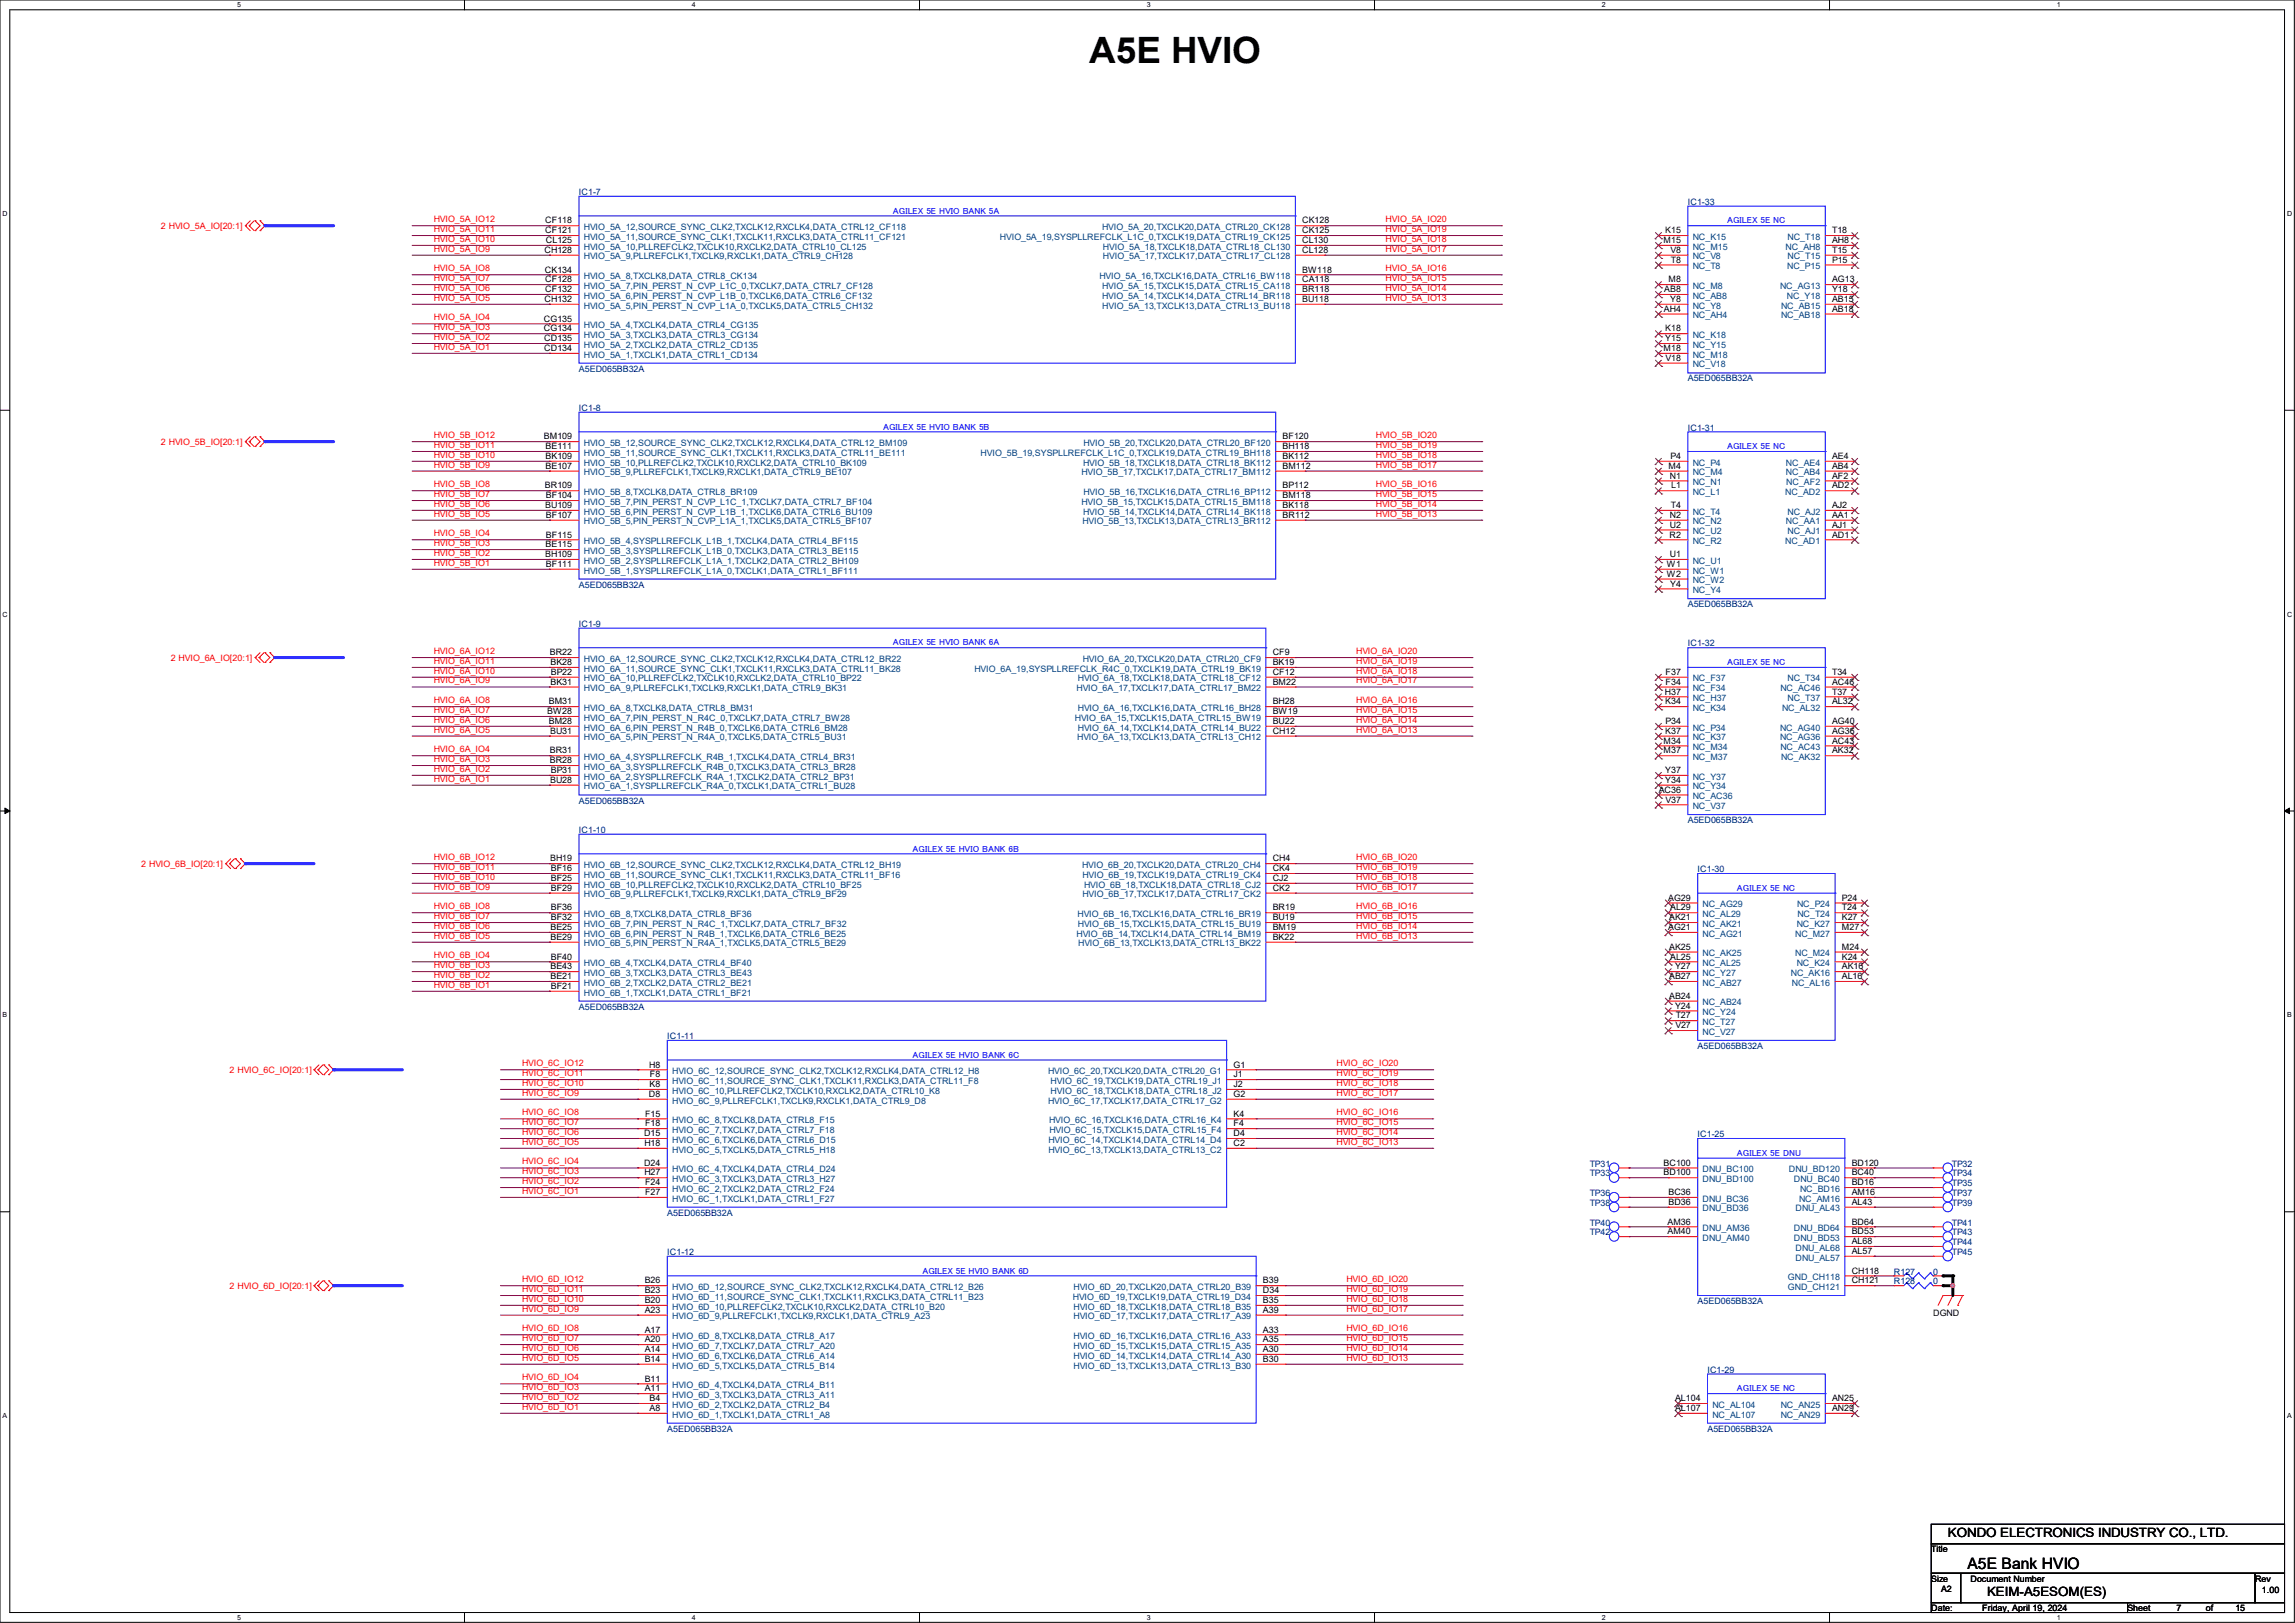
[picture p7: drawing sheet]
<svg xmlns="http://www.w3.org/2000/svg" width="297mm" height="210mm" viewBox="0 0 297 210" stroke-linecap="round" stroke-linejoin="round" font-family="sans-serif">
<defs><g id="words">
<text font-size="4.7" x="141" y="8.2">A5E HVIO</text>
<text font-size="2" x="254.6" y="203.1">A5E Bank HVIO</text>
<g font-size="1.7">
<text x="252.1" y="198.8">KONDO ELECTRONICS INDUSTRY CO., LTD.</text>
<text x="257.2" y="206.5">KEIM-A5ESOM(ES)</text>
</g>
<g font-size="1.1" fill="#f00">
<text x="20.8" y="29.7">2 HVIO_5A_IO[20:1]</text>
<text x="56.1" y="28.7">HVIO_5A_IO12</text>
<text x="179.3" y="28.7">HVIO_5A_IO20</text>
<text x="56.1" y="30">HVIO_5A_IO11</text>
<text x="56.1" y="31.3">HVIO_5A_IO10</text>
<text x="56.1" y="32.6">HVIO_5A_IO9</text>
<text x="56.1" y="35.1">HVIO_5A_IO8</text>
<text x="179.3" y="35.1">HVIO_5A_IO16</text>
<text x="179.3" y="30">HVIO_5A_IO19</text>
<text x="179.3" y="31.3">HVIO_5A_IO18</text>
<text x="179.3" y="32.6">HVIO_5A_IO17</text>
<text x="56.1" y="36.4">HVIO_5A_IO7</text>
<text x="56.1" y="37.6">HVIO_5A_IO6</text>
<text x="56.1" y="38.9">HVIO_5A_IO5</text>
<text x="56.1" y="41.4">HVIO_5A_IO4</text>
<text x="179.3" y="38.9">HVIO_5A_IO13</text>
<text x="179.3" y="37.6">HVIO_5A_IO14</text>
<text x="179.3" y="36.4">HVIO_5A_IO15</text>
<text x="56.1" y="42.7">HVIO_5A_IO3</text>
<text x="56.1" y="44">HVIO_5A_IO2</text>
<text x="56.1" y="45.3">HVIO_5A_IO1</text>
<text x="20.8" y="57.6">2 HVIO_5B_IO[20:1]</text>
<text x="56.1" y="56.7">HVIO_5B_IO12</text>
<text x="56.1" y="58">HVIO_5B_IO11</text>
<text x="56.1" y="59.2">HVIO_5B_IO10</text>
<text x="178" y="56.7">HVIO_5B_IO20</text>
<text x="178" y="58">HVIO_5B_IO19</text>
<text x="178" y="59.2">HVIO_5B_IO18</text>
<text x="56.1" y="60.5">HVIO_5B_IO9</text>
<text x="56.1" y="63">HVIO_5B_IO8</text>
<text x="56.1" y="64.3">HVIO_5B_IO7</text>
<text x="56.1" y="65.6">HVIO_5B_IO6</text>
<text x="178" y="60.5">HVIO_5B_IO17</text>
<text x="178" y="63">HVIO_5B_IO16</text>
<text x="178" y="64.3">HVIO_5B_IO15</text>
<text x="178" y="65.6">HVIO_5B_IO14</text>
<text x="56.1" y="66.8">HVIO_5B_IO5</text>
<text x="56.1" y="69.4">HVIO_5B_IO4</text>
<text x="56.1" y="70.7">HVIO_5B_IO3</text>
<text x="56.1" y="71.9">HVIO_5B_IO2</text>
<text x="178" y="66.8">HVIO_5B_IO13</text>
<text x="56.1" y="73.2">HVIO_5B_IO1</text>
<text x="22.1" y="85.6">2 HVIO_6A_IO[20:1]</text>
<text x="56.1" y="84.6">HVIO_6A_IO12</text>
<text x="56.1" y="85.9">HVIO_6A_IO11</text>
<text x="56.1" y="87.2">HVIO_6A_IO10</text>
<text x="56.1" y="88.4">HVIO_6A_IO9</text>
<text x="175.5" y="85.9">HVIO_6A_IO19</text>
<text x="175.5" y="88.4">HVIO_6A_IO17</text>
<text x="175.5" y="84.6">HVIO_6A_IO20</text>
<text x="175.5" y="87.2">HVIO_6A_IO18</text>
<text x="56.1" y="91">HVIO_6A_IO8</text>
<text x="56.1" y="92.2">HVIO_6A_IO7</text>
<text x="56.1" y="93.5">HVIO_6A_IO6</text>
<text x="56.1" y="94.8">HVIO_6A_IO5</text>
<text x="175.5" y="94.8">HVIO_6A_IO13</text>
<text x="175.5" y="91">HVIO_6A_IO16</text>
<text x="175.5" y="93.5">HVIO_6A_IO14</text>
<text x="175.5" y="92.2">HVIO_6A_IO15</text>
<text x="56.1" y="97.3">HVIO_6A_IO4</text>
<text x="56.1" y="98.6">HVIO_6A_IO3</text>
<text x="56.1" y="99.9">HVIO_6A_IO2</text>
<text x="56.1" y="101.1">HVIO_6A_IO1</text>
<text x="18.3" y="112.2">2 HVIO_6B_IO[20:1]</text>
<text x="56.1" y="111.3">HVIO_6B_IO12</text>
<text x="56.1" y="112.6">HVIO_6B_IO11</text>
<text x="56.1" y="113.8">HVIO_6B_IO10</text>
<text x="175.5" y="111.3">HVIO_6B_IO20</text>
<text x="175.5" y="112.6">HVIO_6B_IO19</text>
<text x="175.5" y="113.8">HVIO_6B_IO18</text>
<text x="56.1" y="115.1">HVIO_6B_IO9</text>
<text x="56.1" y="117.6">HVIO_6B_IO8</text>
<text x="56.1" y="118.9">HVIO_6B_IO7</text>
<text x="175.5" y="117.6">HVIO_6B_IO16</text>
<text x="175.5" y="115.1">HVIO_6B_IO17</text>
<text x="175.5" y="118.9">HVIO_6B_IO15</text>
<text x="56.1" y="120.2">HVIO_6B_IO6</text>
<text x="56.1" y="121.5">HVIO_6B_IO5</text>
<text x="56.1" y="124">HVIO_6B_IO4</text>
<text x="56.1" y="125.3">HVIO_6B_IO3</text>
<text x="175.5" y="120.2">HVIO_6B_IO14</text>
<text x="175.5" y="121.5">HVIO_6B_IO13</text>
<text x="56.1" y="126.5">HVIO_6B_IO2</text>
<text x="56.1" y="127.8">HVIO_6B_IO1</text>
<text x="67.6" y="138">HVIO_6C_IO12</text>
<text x="173" y="138">HVIO_6C_IO20</text>
<text x="29.7" y="138.9">2 HVIO_6C_IO[20:1]</text>
<text x="67.6" y="139.2">HVIO_6C_IO11</text>
<text x="67.6" y="140.5">HVIO_6C_IO10</text>
<text x="67.6" y="141.8">HVIO_6C_IO9</text>
<text x="173" y="139.2">HVIO_6C_IO19</text>
<text x="173" y="140.5">HVIO_6C_IO18</text>
<text x="173" y="141.8">HVIO_6C_IO17</text>
<text x="67.6" y="144.3">HVIO_6C_IO8</text>
<text x="67.6" y="145.6">HVIO_6C_IO7</text>
<text x="67.6" y="146.9">HVIO_6C_IO6</text>
<text x="67.6" y="148.1">HVIO_6C_IO5</text>
<text x="173" y="144.3">HVIO_6C_IO16</text>
<text x="173" y="145.6">HVIO_6C_IO15</text>
<text x="173" y="146.9">HVIO_6C_IO14</text>
<text x="173" y="148.1">HVIO_6C_IO13</text>
<text x="67.6" y="150.7">HVIO_6C_IO4</text>
<text x="67.6" y="151.9">HVIO_6C_IO3</text>
<text x="67.6" y="153.2">HVIO_6C_IO2</text>
<text x="67.6" y="154.5">HVIO_6C_IO1</text>
<text x="29.7" y="166.8">2 HVIO_6D_IO[20:1]</text>
<text x="67.6" y="165.9">HVIO_6D_IO12</text>
<text x="67.6" y="167.2">HVIO_6D_IO11</text>
<text x="174.2" y="165.9">HVIO_6D_IO20</text>
<text x="174.2" y="167.2">HVIO_6D_IO19</text>
<text x="67.6" y="168.4">HVIO_6D_IO10</text>
<text x="67.6" y="169.7">HVIO_6D_IO9</text>
<text x="67.6" y="172.3">HVIO_6D_IO8</text>
<text x="67.6" y="173.5">HVIO_6D_IO7</text>
<text x="174.2" y="168.4">HVIO_6D_IO18</text>
<text x="174.2" y="169.7">HVIO_6D_IO17</text>
<text x="174.2" y="172.3">HVIO_6D_IO16</text>
<text x="174.2" y="173.5">HVIO_6D_IO15</text>
<text x="67.6" y="174.8">HVIO_6D_IO6</text>
<text x="67.6" y="176.1">HVIO_6D_IO5</text>
<text x="67.6" y="178.6">HVIO_6D_IO4</text>
<text x="67.6" y="179.9">HVIO_6D_IO3</text>
<text x="174.2" y="174.8">HVIO_6D_IO14</text>
<text x="174.2" y="176.1">HVIO_6D_IO13</text>
<text x="67.6" y="181.1">HVIO_6D_IO2</text>
<text x="67.6" y="182.4">HVIO_6D_IO1</text>
</g>
<g font-size="1.1">
<text x="70.6" y="28.9">CF118</text>
<text x="168.5" y="28.9">CK128</text>
<text x="70.5" y="32.7">CH128</text>
<text x="70.5" y="35.3">CK134</text>
<text x="70.6" y="30.2">CF121</text>
<text x="70.7" y="31.5">CL125</text>
<text x="168.5" y="35.3">BW118</text>
<text x="168.5" y="32.7">CL128</text>
<text x="168.5" y="31.5">CL130</text>
<text x="168.5" y="30.2">CK125</text>
<text x="215.3" y="31.5">M15</text>
<text x="215.5" y="30.2">K15</text>
<text x="216.2" y="32.7">V8</text>
<text x="216.2" y="34">T8</text>
<text x="237.1" y="30.2">T18</text>
<text x="237.1" y="31.5">AH8</text>
<text x="237.1" y="32.7">T15</text>
<text x="237.1" y="34">P15</text>
<text x="70.4" y="41.6">CG135</text>
<text x="70.5" y="39.1">CH132</text>
<text x="70.6" y="36.5">CF128</text>
<text x="70.6" y="37.8">CF132</text>
<text x="168.5" y="39.1">BU118</text>
<text x="168.5" y="37.8">BR118</text>
<text x="168.5" y="36.5">CA118</text>
<text x="215.3" y="40.3">AH4</text>
<text x="215.4" y="37.8">AB8</text>
<text x="215.9" y="36.5">M8</text>
<text x="216.1" y="39.1">Y8</text>
<text x="237.1" y="36.5">AG13</text>
<text x="237.1" y="37.8">Y18</text>
<text x="237.1" y="39.1">AB15</text>
<text x="237.1" y="40.3">AB18</text>
<text x="70.4" y="42.9">CG134</text>
<text x="70.4" y="44.2">CD135</text>
<text x="70.4" y="45.4">CD134</text>
<text x="215.3" y="45.4">M18</text>
<text x="215.5" y="42.9">K18</text>
<text x="215.5" y="44.2">Y15</text>
<text x="215.6" y="46.7">V18</text>
<text x="70.4" y="56.9">BM109</text>
<text x="70.6" y="59.4">BK109</text>
<text x="70.6" y="58.1">BE111</text>
<text x="166" y="59.4">BK112</text>
<text x="166" y="58.1">BH118</text>
<text x="166" y="56.9">BF120</text>
<text x="216.2" y="59.4">P4</text>
<text x="237.1" y="59.4">AE4</text>
<text x="70.5" y="63.2">BR109</text>
<text x="70.6" y="65.7">BU109</text>
<text x="70.6" y="60.7">BE107</text>
<text x="70.7" y="64.5">BF104</text>
<text x="166" y="65.7">BK118</text>
<text x="166" y="64.5">BM118</text>
<text x="166" y="63.2">BP112</text>
<text x="166" y="60.7">BM112</text>
<text x="215.9" y="60.7">M4</text>
<text x="216.1" y="61.9">N1</text>
<text x="216.2" y="65.7">T4</text>
<text x="216.3" y="63.2">L1</text>
<text x="237.1" y="60.7">AB4</text>
<text x="237.1" y="61.9">AF2</text>
<text x="237.1" y="63.2">AD2</text>
<text x="237.1" y="65.7">AJ2</text>
<text x="70.6" y="70.8">BE115</text>
<text x="70.7" y="69.6">BF115</text>
<text x="70.7" y="67">BF107</text>
<text x="166" y="67">BR112</text>
<text x="216.1" y="69.6">R2</text>
<text x="216.1" y="67">N2</text>
<text x="216.1" y="68.3">U2</text>
<text x="237.1" y="67">AA1</text>
<text x="237.1" y="68.3">AJ1</text>
<text x="237.1" y="69.6">AD1</text>
<text x="70.6" y="72.1">BH109</text>
<text x="70.7" y="73.4">BF111</text>
<text x="215.7" y="73.4">W1</text>
<text x="215.7" y="74.6">W2</text>
<text x="216.1" y="72.1">U1</text>
<text x="216.1" y="75.9">Y4</text>
<text x="71.2" y="84.8">BR22</text>
<text x="71.2" y="86.1">BK28</text>
<text x="71.2" y="88.6">BK31</text>
<text x="71.3" y="87.3">BP22</text>
<text x="164.7" y="88.6">BM22</text>
<text x="164.7" y="87.3">CF12</text>
<text x="164.7" y="86.1">BK19</text>
<text x="164.7" y="84.8">CF9</text>
<text x="215.5" y="89.9">H37</text>
<text x="215.6" y="87.3">F37</text>
<text x="215.6" y="88.6">F34</text>
<text x="237.1" y="87.3">T34</text>
<text x="237.1" y="88.6">AC46</text>
<text x="237.1" y="89.9">T37</text>
<text x="70.8" y="92.4">BW28</text>
<text x="71" y="91.1">BM31</text>
<text x="71" y="93.7">BM28</text>
<text x="71.2" y="95">BU31</text>
<text x="164.7" y="95">CH12</text>
<text x="164.7" y="93.7">BU22</text>
<text x="164.7" y="92.4">BW19</text>
<text x="164.7" y="91.1">BH28</text>
<text x="215.5" y="91.1">K34</text>
<text x="215.5" y="95">K37</text>
<text x="215.6" y="93.7">P34</text>
<text x="237.1" y="91.1">AL32</text>
<text x="237.1" y="93.7">AG40</text>
<text x="237.1" y="95">AG36</text>
<text x="71.2" y="97.5">BR31</text>
<text x="71.2" y="98.8">BR28</text>
<text x="71.2" y="101.3">BU28</text>
<text x="71.3" y="100">BP31</text>
<text x="215.3" y="96.2">M34</text>
<text x="215.3" y="97.5">M37</text>
<text x="215.5" y="100">Y37</text>
<text x="215.5" y="101.3">Y34</text>
<text x="237.1" y="96.2">AC43</text>
<text x="237.1" y="97.5">AK32</text>
<text x="214.7" y="102.6">AC36</text>
<text x="215.6" y="103.8">V37</text>
<text x="71.2" y="111.5">BH19</text>
<text x="71.3" y="112.7">BF16</text>
<text x="164.7" y="111.5">CH4</text>
<text x="164.7" y="112.7">CK4</text>
<text x="71.3" y="114">BF25</text>
<text x="71.3" y="115.3">BF29</text>
<text x="71.3" y="117.8">BF36</text>
<text x="71.3" y="119.1">BF32</text>
<text x="164.7" y="114">CJ2</text>
<text x="164.7" y="115.3">CK2</text>
<text x="164.7" y="117.8">BR19</text>
<text x="164.7" y="119.1">BU19</text>
<text x="215.9" y="116.5">AG29</text>
<text x="216" y="119.1">AK21</text>
<text x="216.1" y="117.8">AL29</text>
<text x="238.4" y="116.5">P24</text>
<text x="238.4" y="117.8">T24</text>
<text x="238.4" y="119.1">K27</text>
<text x="71.2" y="120.4">BE25</text>
<text x="71.2" y="121.6">BE29</text>
<text x="71.2" y="125.4">BE43</text>
<text x="71.3" y="124.2">BF40</text>
<text x="164.7" y="120.4">BM19</text>
<text x="164.7" y="121.6">BK22</text>
<text x="215.9" y="120.4">AG21</text>
<text x="216" y="122.9">AK25</text>
<text x="216.1" y="124.2">AL25</text>
<text x="216.8" y="125.4">Y27</text>
<text x="238.4" y="120.4">M27</text>
<text x="238.4" y="122.9">M24</text>
<text x="238.4" y="124.2">K24</text>
<text x="238.4" y="125.4">AK16</text>
<text x="71.2" y="126.7">BE21</text>
<text x="71.3" y="128">BF21</text>
<text x="216" y="126.7">AB27</text>
<text x="216" y="129.2">AB24</text>
<text x="216.8" y="130.5">Y24</text>
<text x="216.9" y="131.8">T27</text>
<text x="238.4" y="126.7">AL16</text>
<text x="216.8" y="133.1">V27</text>
<text x="84" y="141.9">D8</text>
<text x="84" y="138.1">H8</text>
<text x="84.1" y="140.7">K8</text>
<text x="84.1" y="139.4">F8</text>
<text x="159.6" y="138.1">G1</text>
<text x="159.6" y="139.4">J1</text>
<text x="159.6" y="140.7">J2</text>
<text x="159.6" y="141.9">G2</text>
<text x="83.4" y="147">D15</text>
<text x="83.4" y="148.3">H18</text>
<text x="83.5" y="144.5">F15</text>
<text x="83.5" y="145.8">F18</text>
<text x="159.6" y="144.5">K4</text>
<text x="159.6" y="145.8">F4</text>
<text x="159.6" y="147">D4</text>
<text x="159.6" y="148.3">C2</text>
<text x="83.4" y="150.8">D24</text>
<text x="83.4" y="152.1">H27</text>
<text x="83.5" y="153.4">F24</text>
<text x="83.5" y="154.6">F27</text>
<text x="215.3" y="150.8">BC100</text>
<text x="215.3" y="152.1">BD100</text>
<text x="215.9" y="154.6">BC36</text>
<text x="215.9" y="155.9">BD36</text>
<text x="239.6" y="150.8">BD120</text>
<text x="239.6" y="152.1">BC40</text>
<text x="239.6" y="153.4">BD16</text>
<text x="239.6" y="154.6">AM16</text>
<text x="239.6" y="155.9">AL43</text>
<text x="215.8" y="158.5">AM36</text>
<text x="215.8" y="159.7">AM40</text>
<text x="239.6" y="158.5">BD64</text>
<text x="239.6" y="159.7">BD53</text>
<text x="239.6" y="161">AL68</text>
<text x="83.4" y="166.1">B26</text>
<text x="83.4" y="167.3">B23</text>
<text x="163.4" y="166.1">B39</text>
<text x="163.4" y="167.3">D34</text>
<text x="239.6" y="162.3">AL57</text>
<text x="239.6" y="164.8">CH118</text>
<text x="239.6" y="166.1">CH121</text>
<text x="83.4" y="168.6">B20</text>
<text x="83.4" y="169.9">A23</text>
<text x="83.4" y="172.4">A17</text>
<text x="83.4" y="173.7">A20</text>
<text x="163.4" y="168.6">B35</text>
<text x="163.4" y="169.9">A39</text>
<text x="163.4" y="172.4">A33</text>
<text x="163.4" y="173.7">A35</text>
<text x="250.2" y="170.3">DGND</text>
<text x="83.4" y="175">A14</text>
<text x="83.4" y="176.2">B14</text>
<text x="83.4" y="178.8">B11</text>
<text x="163.4" y="175">A30</text>
<text x="163.4" y="176.2">B30</text>
<text x="83.4" y="180">A11</text>
<text x="84.1" y="181.3">B4</text>
<text x="84.1" y="182.6">A8</text>
<text x="216.8" y="181.3">AL104</text>
<text x="216.8" y="182.6">AL107</text>
<text x="237.1" y="181.3">AN25</text>
<text x="237.1" y="182.6">AN29</text>
<text x="249.9" y="200.9">Title</text>
<text x="249.9" y="204.7">Size</text>
<text x="249.9" y="208.5">Date:</text>
<text x="251.2" y="206">A2</text>
<text x="255" y="204.7">Document Number</text>
<text x="256.5" y="208.5">Friday, April 19, 2024</text>
<text x="275.3" y="208.5">Sheet</text>
<text x="281.7" y="208.5">7</text>
<text x="285.5" y="208.5">of</text>
<text x="289.3" y="208.5">15</text>
<text x="291.8" y="204.7">Rev</text>
<text x="292.7" y="206.1">1.00</text>
</g>
<g font-size="1.1" fill="#000080">
<text x="74.9" y="25.2">IC1-7</text>
<text x="218.4" y="26.5">IC1-33</text>
<text x="74.9" y="53.2">IC1-8</text>
<text x="74.9" y="48.1">A5ED065BB32A</text>
<text x="218.4" y="49.4">A5ED065BB32A</text>
<text x="218.4" y="55.7">IC1-31</text>
<text x="74.9" y="76">A5ED065BB32A</text>
<text x="74.9" y="81.1">IC1-9</text>
<text x="218.4" y="78.6">A5ED065BB32A</text>
<text x="218.4" y="83.7">IC1-32</text>
<text x="74.9" y="107.8">IC1-10</text>
<text x="74.9" y="104">A5ED065BB32A</text>
<text x="218.4" y="106.5">A5ED065BB32A</text>
<text x="219.7" y="112.9">IC1-30</text>
<text x="74.9" y="130.6">A5ED065BB32A</text>
<text x="86.4" y="134.5">IC1-11</text>
<text x="219.7" y="135.7">A5ED065BB32A</text>
<text x="219.7" y="147.2">IC1-25</text>
<text x="205.7" y="151">TP31</text>
<text x="205.7" y="152.2">TP33</text>
<text x="205.7" y="154.8">TP36</text>
<text x="252.6" y="154.8">TP37</text>
<text x="252.6" y="151">TP32</text>
<text x="252.6" y="152.2">TP34</text>
<text x="252.6" y="153.5">TP35</text>
<text x="86.4" y="157.3">A5ED065BB32A</text>
<text x="205.7" y="159.9">TP42</text>
<text x="205.7" y="158.6">TP40</text>
<text x="205.7" y="156">TP38</text>
<text x="252.6" y="159.9">TP43</text>
<text x="252.6" y="158.6">TP41</text>
<text x="252.6" y="156">TP39</text>
<text x="252.6" y="161.1">TP44</text>
<text x="86.4" y="162.4">IC1-12</text>
<text x="245.1" y="164.9">R127</text>
<text x="245.1" y="166.2">R128</text>
<text x="250.2" y="164.9">0</text>
<text x="250.2" y="166.2">0</text>
<text x="252.6" y="162.4">TP45</text>
<text x="219.7" y="168.7">A5ED065BB32A</text>
<text x="221" y="177.6">IC1-29</text>
<text x="86.4" y="185.3">A5ED065BB32A</text>
<text x="221" y="185.3">A5ED065BB32A</text>
</g>
<g font-size="1.1" fill="#004080">
<text x="75.6" y="29.8">HVIO_5A_12,SOURCE_SYNC_CLK2,TXCLK12,RXCLK4,DATA_CTRL12_CF118</text>
<text x="142.6" y="29.8">HVIO_5A_20,TXCLK20,DATA_CTRL20_CK128</text>
<text x="75.6" y="31">HVIO_5A_11,SOURCE_SYNC_CLK1,TXCLK11,RXCLK3,DATA_CTRL11_CF121</text>
<text x="75.6" y="32.3">HVIO_5A_10,PLLREFCLK2,TXCLK10,RXCLK2,DATA_CTRL10_CL125</text>
<text x="75.6" y="33.6">HVIO_5A_9,PLLREFCLK1,TXCLK9,RXCLK1,DATA_CTRL9_CH128</text>
<text x="129.4" y="31">HVIO_5A_19,SYSPLLREFCLK_L1C_0,TXCLK19,DATA_CTRL19_CK125</text>
<text x="142.7" y="33.6">HVIO_5A_17,TXCLK17,DATA_CTRL17_CL128</text>
<text x="142.7" y="32.3">HVIO_5A_18,TXCLK18,DATA_CTRL18_CL130</text>
<text x="219.1" y="31">NC_K15</text>
<text x="219.1" y="32.3">NC_M15</text>
<text x="219.1" y="33.6">NC_V8</text>
<text x="219.1" y="34.8">NC_T8</text>
<text x="231.1" y="32.3">NC_AH8</text>
<text x="231.3" y="34.8">NC_P15</text>
<text x="231.3" y="31">NC_T18</text>
<text x="231.3" y="33.6">NC_T15</text>
<text x="75.6" y="36.1">HVIO_5A_8,TXCLK8,DATA_CTRL8_CK134</text>
<text x="75.6" y="37.4">HVIO_5A_7,PIN_PERST_N_CVP_L1C_0,TXCLK7,DATA_CTRL7_CF128</text>
<text x="75.6" y="38.7">HVIO_5A_6,PIN_PERST_N_CVP_L1B_0,TXCLK6,DATA_CTRL6_CF132</text>
<text x="75.6" y="39.9">HVIO_5A_5,PIN_PERST_N_CVP_L1A_0,TXCLK5,DATA_CTRL5_CH132</text>
<text x="142.3" y="36.1">HVIO_5A_16,TXCLK16,DATA_CTRL16_BW118</text>
<text x="142.6" y="38.7">HVIO_5A_14,TXCLK14,DATA_CTRL14_BR118</text>
<text x="142.6" y="37.4">HVIO_5A_15,TXCLK15,DATA_CTRL15_CA118</text>
<text x="142.7" y="39.9">HVIO_5A_13,TXCLK13,DATA_CTRL13_BU118</text>
<text x="219.1" y="37.4">NC_M8</text>
<text x="219.1" y="38.7">NC_AB8</text>
<text x="219.1" y="39.9">NC_Y8</text>
<text x="219.1" y="41.2">NC_AH4</text>
<text x="230.4" y="37.4">NC_AG13</text>
<text x="230.5" y="39.9">NC_AB15</text>
<text x="230.5" y="41.2">NC_AB18</text>
<text x="231.3" y="38.7">NC_Y18</text>
<text x="75.6" y="42.5">HVIO_5A_4,TXCLK4,DATA_CTRL4_CG135</text>
<text x="75.6" y="43.7">HVIO_5A_3,TXCLK3,DATA_CTRL3_CG134</text>
<text x="75.6" y="45">HVIO_5A_2,TXCLK2,DATA_CTRL2_CD135</text>
<text x="75.6" y="46.3">HVIO_5A_1,TXCLK1,DATA_CTRL1_CD134</text>
<text x="219.1" y="43.7">NC_K18</text>
<text x="219.1" y="45">NC_Y15</text>
<text x="219.1" y="46.3">NC_M18</text>
<text x="219.1" y="47.5">NC_V18</text>
<text x="75.6" y="57.7">HVIO_5B_12,SOURCE_SYNC_CLK2,TXCLK12,RXCLK4,DATA_CTRL12_BM109</text>
<text x="75.6" y="59">HVIO_5B_11,SOURCE_SYNC_CLK1,TXCLK11,RXCLK3,DATA_CTRL11_BE111</text>
<text x="126.9" y="59">HVIO_5B_19,SYSPLLREFCLK_L1C_0,TXCLK19,DATA_CTRL19_BH118</text>
<text x="140.2" y="57.7">HVIO_5B_20,TXCLK20,DATA_CTRL20_BF120</text>
<text x="75.6" y="65.3">HVIO_5B_7,PIN_PERST_N_CVP_L1C_1,TXCLK7,DATA_CTRL7_BF104</text>
<text x="75.6" y="64.1">HVIO_5B_8,TXCLK8,DATA_CTRL8_BR109</text>
<text x="75.6" y="61.5">HVIO_5B_9,PLLREFCLK1,TXCLK9,RXCLK1,DATA_CTRL9_BE107</text>
<text x="75.6" y="60.2">HVIO_5B_10,PLLREFCLK2,TXCLK10,RXCLK2,DATA_CTRL10_BK109</text>
<text x="140" y="65.3">HVIO_5B_15,TXCLK15,DATA_CTRL15_BM118</text>
<text x="140" y="61.5">HVIO_5B_17,TXCLK17,DATA_CTRL17_BM112</text>
<text x="140.2" y="60.2">HVIO_5B_18,TXCLK18,DATA_CTRL18_BK112</text>
<text x="140.2" y="64.1">HVIO_5B_16,TXCLK16,DATA_CTRL16_BP112</text>
<text x="219.1" y="60.2">NC_P4</text>
<text x="219.1" y="61.5">NC_M4</text>
<text x="219.1" y="62.8">NC_N1</text>
<text x="219.1" y="64.1">NC_L1</text>
<text x="231" y="64.1">NC_AD2</text>
<text x="231.1" y="60.2">NC_AE4</text>
<text x="231.1" y="61.5">NC_AB4</text>
<text x="231.2" y="62.8">NC_AF2</text>
<text x="75.6" y="71.7">HVIO_5B_3,SYSPLLREFCLK_L1B_0,TXCLK3,DATA_CTRL3_BE115</text>
<text x="75.6" y="70.4">HVIO_5B_4,SYSPLLREFCLK_L1B_1,TXCLK4,DATA_CTRL4_BF115</text>
<text x="75.6" y="67.9">HVIO_5B_5,PIN_PERST_N_CVP_L1A_1,TXCLK5,DATA_CTRL5_BF107</text>
<text x="75.6" y="66.6">HVIO_5B_6,PIN_PERST_N_CVP_L1B_1,TXCLK6,DATA_CTRL6_BU109</text>
<text x="140.1" y="67.9">HVIO_5B_13,TXCLK13,DATA_CTRL13_BR112</text>
<text x="140.2" y="66.6">HVIO_5B_14,TXCLK14,DATA_CTRL14_BK118</text>
<text x="219.1" y="66.6">NC_T4</text>
<text x="219.1" y="67.9">NC_N2</text>
<text x="219.1" y="69.1">NC_U2</text>
<text x="219.1" y="70.4">NC_R2</text>
<text x="231" y="70.4">NC_AD1</text>
<text x="231.1" y="67.9">NC_AA1</text>
<text x="231.3" y="66.6">NC_AJ2</text>
<text x="231.3" y="69.1">NC_AJ1</text>
<text x="75.6" y="74.2">HVIO_5B_1,SYSPLLREFCLK_L1A_0,TXCLK1,DATA_CTRL1_BF111</text>
<text x="75.6" y="72.9">HVIO_5B_2,SYSPLLREFCLK_L1A_1,TXCLK2,DATA_CTRL2_BH109</text>
<text x="219.1" y="72.9">NC_U1</text>
<text x="219.1" y="74.2">NC_W1</text>
<text x="219.1" y="75.5">NC_W2</text>
<text x="219.1" y="76.8">NC_Y4</text>
<text x="75.6" y="85.6">HVIO_6A_12,SOURCE_SYNC_CLK2,TXCLK12,RXCLK4,DATA_CTRL12_BR22</text>
<text x="75.6" y="86.9">HVIO_6A_11,SOURCE_SYNC_CLK1,TXCLK11,RXCLK3,DATA_CTRL11_BK28</text>
<text x="75.6" y="88.2">HVIO_6A_10,PLLREFCLK2,TXCLK10,RXCLK2,DATA_CTRL10_BP22</text>
<text x="75.6" y="89.5">HVIO_6A_9,PLLREFCLK1,TXCLK9,RXCLK1,DATA_CTRL9_BK31</text>
<text x="126.1" y="86.9">HVIO_6A_19,SYSPLLREFCLK_R4C_0,TXCLK19,DATA_CTRL19_BK19</text>
<text x="139.3" y="89.5">HVIO_6A_17,TXCLK17,DATA_CTRL17_BM22</text>
<text x="139.5" y="88.2">HVIO_6A_18,TXCLK18,DATA_CTRL18_CF12</text>
<text x="140.1" y="85.6">HVIO_6A_20,TXCLK20,DATA_CTRL20_CF9</text>
<text x="219.1" y="88.2">NC_F37</text>
<text x="219.1" y="89.5">NC_F34</text>
<text x="230.4" y="89.5">NC_AC46</text>
<text x="231.3" y="88.2">NC_T34</text>
<text x="75.6" y="92">HVIO_6A_8,TXCLK8,DATA_CTRL8_BM31</text>
<text x="75.6" y="93.3">HVIO_6A_7,PIN_PERST_N_R4C_0,TXCLK7,DATA_CTRL7_BW28</text>
<text x="75.6" y="94.5">HVIO_6A_6,PIN_PERST_N_R4B_0,TXCLK6,DATA_CTRL6_BM28</text>
<text x="75.6" y="95.8">HVIO_6A_5,PIN_PERST_N_R4A_0,TXCLK5,DATA_CTRL5_BU31</text>
<text x="139.1" y="93.3">HVIO_6A_15,TXCLK15,DATA_CTRL15_BW19</text>
<text x="139.4" y="95.8">HVIO_6A_13,TXCLK13,DATA_CTRL13_CH12</text>
<text x="139.5" y="94.5">HVIO_6A_14,TXCLK14,DATA_CTRL14_BU22</text>
<text x="139.5" y="92">HVIO_6A_16,TXCLK16,DATA_CTRL16_BH28</text>
<text x="219.1" y="90.7">NC_H37</text>
<text x="219.1" y="92">NC_K34</text>
<text x="219.1" y="94.5">NC_P34</text>
<text x="219.1" y="95.8">NC_K37</text>
<text x="230.4" y="94.5">NC_AG40</text>
<text x="230.4" y="95.8">NC_AG36</text>
<text x="230.6" y="92">NC_AL32</text>
<text x="231.3" y="90.7">NC_T37</text>
<text x="75.6" y="98.3">HVIO_6A_4,SYSPLLREFCLK_R4B_1,TXCLK4,DATA_CTRL4_BR31</text>
<text x="75.6" y="99.6">HVIO_6A_3,SYSPLLREFCLK_R4B_0,TXCLK3,DATA_CTRL3_BR28</text>
<text x="75.6" y="100.9">HVIO_6A_2,SYSPLLREFCLK_R4A_1,TXCLK2,DATA_CTRL2_BP31</text>
<text x="219.1" y="97.1">NC_M34</text>
<text x="219.1" y="98.3">NC_M37</text>
<text x="219.1" y="100.9">NC_Y37</text>
<text x="230.4" y="97.1">NC_AC43</text>
<text x="230.5" y="98.3">NC_AK32</text>
<text x="75.6" y="102.2">HVIO_6A_1,SYSPLLREFCLK_R4A_0,TXCLK1,DATA_CTRL1_BU28</text>
<text x="219.1" y="102.2">NC_Y34</text>
<text x="219.1" y="103.4">NC_AC36</text>
<text x="219.1" y="104.7">NC_V37</text>
<text x="75.6" y="112.3">HVIO_6B_12,SOURCE_SYNC_CLK2,TXCLK12,RXCLK4,DATA_CTRL12_BH19</text>
<text x="75.6" y="113.6">HVIO_6B_11,SOURCE_SYNC_CLK1,TXCLK11,RXCLK3,DATA_CTRL11_BF16</text>
<text x="140" y="112.3">HVIO_6B_20,TXCLK20,DATA_CTRL20_CH4</text>
<text x="140.1" y="113.6">HVIO_6B_19,TXCLK19,DATA_CTRL19_CK4</text>
<text x="75.6" y="114.9">HVIO_6B_10,PLLREFCLK2,TXCLK10,RXCLK2,DATA_CTRL10_BF25</text>
<text x="75.6" y="116.1">HVIO_6B_9,PLLREFCLK1,TXCLK9,RXCLK1,DATA_CTRL9_BF29</text>
<text x="75.6" y="118.7">HVIO_6B_8,TXCLK8,DATA_CTRL8_BF36</text>
<text x="75.6" y="119.9">HVIO_6B_7,PIN_PERST_N_R4C_1,TXCLK7,DATA_CTRL7_BF32</text>
<text x="139.4" y="118.7">HVIO_6B_16,TXCLK16,DATA_CTRL16_BR19</text>
<text x="139.5" y="119.9">HVIO_6B_15,TXCLK15,DATA_CTRL15_BU19</text>
<text x="140.1" y="116.1">HVIO_6B_17,TXCLK17,DATA_CTRL17_CK2</text>
<text x="140.3" y="114.9">HVIO_6B_18,TXCLK18,DATA_CTRL18_CJ2</text>
<text x="220.3" y="117.4">NC_AG29</text>
<text x="220.3" y="118.7">NC_AL29</text>
<text x="220.3" y="119.9">NC_AK21</text>
<text x="232.5" y="119.9">NC_K27</text>
<text x="232.6" y="117.4">NC_P24</text>
<text x="232.6" y="118.7">NC_T24</text>
<text x="75.6" y="121.2">HVIO_6B_6,PIN_PERST_N_R4B_1,TXCLK6,DATA_CTRL6_BE25</text>
<text x="75.6" y="122.5">HVIO_6B_5,PIN_PERST_N_R4A_1,TXCLK5,DATA_CTRL5_BE29</text>
<text x="75.6" y="125">HVIO_6B_4,TXCLK4,DATA_CTRL4_BF40</text>
<text x="139.3" y="121.2">HVIO_6B_14,TXCLK14,DATA_CTRL14_BM19</text>
<text x="139.5" y="122.5">HVIO_6B_13,TXCLK13,DATA_CTRL13_BK22</text>
<text x="220.3" y="121.2">NC_AG21</text>
<text x="220.3" y="123.7">NC_AK25</text>
<text x="220.3" y="125">NC_AL25</text>
<text x="232.3" y="121.2">NC_M27</text>
<text x="232.3" y="123.7">NC_M24</text>
<text x="232.5" y="125">NC_K24</text>
<text x="75.6" y="126.3">HVIO_6B_3,TXCLK3,DATA_CTRL3_BE43</text>
<text x="75.6" y="127.6">HVIO_6B_2,TXCLK2,DATA_CTRL2_BE21</text>
<text x="75.6" y="128.8">HVIO_6B_1,TXCLK1,DATA_CTRL1_BF21</text>
<text x="220.3" y="126.3">NC_Y27</text>
<text x="220.3" y="127.6">NC_AB27</text>
<text x="220.3" y="130.1">NC_AB24</text>
<text x="220.3" y="131.4">NC_Y24</text>
<text x="231.8" y="126.3">NC_AK16</text>
<text x="231.9" y="127.6">NC_AL16</text>
<text x="220.3" y="132.6">NC_T27</text>
<text x="220.3" y="133.9">NC_V27</text>
<text x="87" y="139">HVIO_6C_12,SOURCE_SYNC_CLK2,TXCLK12,RXCLK4,DATA_CTRL12_H8</text>
<text x="87" y="140.3">HVIO_6C_11,SOURCE_SYNC_CLK1,TXCLK11,RXCLK3,DATA_CTRL11_F8</text>
<text x="87" y="141.5">HVIO_6C_10,PLLREFCLK2,TXCLK10,RXCLK2,DATA_CTRL10_K8</text>
<text x="87" y="142.8">HVIO_6C_9,PLLREFCLK1,TXCLK9,RXCLK1,DATA_CTRL9_D8</text>
<text x="135.6" y="139">HVIO_6C_20,TXCLK20,DATA_CTRL20_G1</text>
<text x="135.6" y="142.8">HVIO_6C_17,TXCLK17,DATA_CTRL17_G2</text>
<text x="136" y="140.3">HVIO_6C_19,TXCLK19,DATA_CTRL19_J1</text>
<text x="136" y="141.5">HVIO_6C_18,TXCLK18,DATA_CTRL18_J2</text>
<text x="87" y="145.3">HVIO_6C_8,TXCLK8,DATA_CTRL8_F15</text>
<text x="87" y="146.6">HVIO_6C_7,TXCLK7,DATA_CTRL7_F18</text>
<text x="87" y="147.9">HVIO_6C_6,TXCLK6,DATA_CTRL6_D15</text>
<text x="87" y="149.1">HVIO_6C_5,TXCLK5,DATA_CTRL5_H18</text>
<text x="135.7" y="147.9">HVIO_6C_14,TXCLK14,DATA_CTRL14_D4</text>
<text x="135.7" y="149.1">HVIO_6C_13,TXCLK13,DATA_CTRL13_C2</text>
<text x="135.8" y="145.3">HVIO_6C_16,TXCLK16,DATA_CTRL16_K4</text>
<text x="135.8" y="146.6">HVIO_6C_15,TXCLK15,DATA_CTRL15_F4</text>
<text x="87" y="151.7">HVIO_6C_4,TXCLK4,DATA_CTRL4_D24</text>
<text x="87" y="153">HVIO_6C_3,TXCLK3,DATA_CTRL3_H27</text>
<text x="87" y="154.2">HVIO_6C_2,TXCLK2,DATA_CTRL2_F24</text>
<text x="87" y="155.5">HVIO_6C_1,TXCLK1,DATA_CTRL1_F27</text>
<text x="220.3" y="151.7">DNU_BC100</text>
<text x="220.3" y="153">DNU_BD100</text>
<text x="220.3" y="155.5">DNU_BC36</text>
<text x="231.5" y="151.7">DNU_BD120</text>
<text x="232.2" y="153">DNU_BC40</text>
<text x="232.8" y="155.5">NC_AM16</text>
<text x="233" y="154.2">NC_BD16</text>
<text x="220.3" y="156.8">DNU_BD36</text>
<text x="220.3" y="159.3">DNU_AM36</text>
<text x="220.3" y="160.6">DNU_AM40</text>
<text x="232.2" y="159.3">DNU_BD64</text>
<text x="232.2" y="160.6">DNU_BD53</text>
<text x="232.4" y="156.8">DNU_AL43</text>
<text x="232.4" y="161.8">DNU_AL68</text>
<text x="87" y="166.9">HVIO_6D_12,SOURCE_SYNC_CLK2,TXCLK12,RXCLK4,DATA_CTRL12_B26</text>
<text x="138.9" y="166.9">HVIO_6D_20,TXCLK20,DATA_CTRL20_B39</text>
<text x="231.4" y="165.7">GND_CH118</text>
<text x="231.4" y="166.9">GND_CH121</text>
<text x="232.4" y="163.1">DNU_AL57</text>
<text x="87" y="168.2">HVIO_6D_11,SOURCE_SYNC_CLK1,TXCLK11,RXCLK3,DATA_CTRL11_B23</text>
<text x="87" y="169.5">HVIO_6D_10,PLLREFCLK2,TXCLK10,RXCLK2,DATA_CTRL10_B20</text>
<text x="87" y="170.7">HVIO_6D_9,PLLREFCLK1,TXCLK9,RXCLK1,DATA_CTRL9_A23</text>
<text x="87" y="173.3">HVIO_6D_8,TXCLK8,DATA_CTRL8_A17</text>
<text x="138.8" y="168.2">HVIO_6D_19,TXCLK19,DATA_CTRL19_D34</text>
<text x="138.9" y="169.5">HVIO_6D_18,TXCLK18,DATA_CTRL18_B35</text>
<text x="138.9" y="170.7">HVIO_6D_17,TXCLK17,DATA_CTRL17_A39</text>
<text x="138.9" y="173.3">HVIO_6D_16,TXCLK16,DATA_CTRL16_A33</text>
<text x="87" y="174.5">HVIO_6D_7,TXCLK7,DATA_CTRL7_A20</text>
<text x="87" y="175.8">HVIO_6D_6,TXCLK6,DATA_CTRL6_A14</text>
<text x="87" y="177.1">HVIO_6D_5,TXCLK5,DATA_CTRL5_B14</text>
<text x="87" y="179.6">HVIO_6D_4,TXCLK4,DATA_CTRL4_B11</text>
<text x="138.9" y="174.5">HVIO_6D_15,TXCLK15,DATA_CTRL15_A35</text>
<text x="138.9" y="175.8">HVIO_6D_14,TXCLK14,DATA_CTRL14_A30</text>
<text x="138.9" y="177.1">HVIO_6D_13,TXCLK13,DATA_CTRL13_B30</text>
<text x="87" y="180.9">HVIO_6D_3,TXCLK3,DATA_CTRL3_A11</text>
<text x="87" y="182.2">HVIO_6D_2,TXCLK2,DATA_CTRL2_B4</text>
<text x="87" y="183.4">HVIO_6D_1,TXCLK1,DATA_CTRL1_A8</text>
<text x="221.6" y="182.2">NC_AL104</text>
<text x="221.6" y="183.4">NC_AL107</text>
<text x="230.5" y="182.2">NC_AN25</text>
<text x="230.5" y="183.4">NC_AN29</text>
</g>
<g font-size="1.1" fill="#00f">
<text x="115.6" y="27.6">AGILEX 5E HVIO BANK 5A</text>
<text x="223.5" y="28.9">AGILEX 5E NC</text>
<text x="114.3" y="55.6">AGILEX 5E HVIO BANK 5B</text>
<text x="223.5" y="58.1">AGILEX 5E NC</text>
<text x="115.6" y="83.5">AGILEX 5E HVIO BANK 6A</text>
<text x="223.5" y="86.1">AGILEX 5E NC</text>
<text x="118.1" y="110.2">AGILEX 5E HVIO BANK 6B</text>
<text x="224.8" y="115.3">AGILEX 5E NC</text>
<text x="118.1" y="136.9">AGILEX 5E HVIO BANK 6C</text>
<text x="224.8" y="149.6">AGILEX 5E DNU</text>
<text x="119.4" y="164.8">AGILEX 5E HVIO BANK 6D</text>
<text x="224.8" y="180">AGILEX 5E NC</text>
</g>
<g font-size=".9">
<text x="30.7" y=".9">5</text>
<text x="89.5" y=".9">4</text>
<text x="148.4" y=".9">3</text>
<text x="207.3" y=".9">2</text>
<text x="266.2" y=".9">1</text>
<text x=".3" y="28">D</text>
<text x="296" y="28">D</text>
<text x=".3" y="79.8">C</text>
<text x="296" y="79.8">C</text>
<text x=".3" y="131.7">B</text>
<text x="296" y="131.7">B</text>
<text x=".3" y="183.5">A</text>
<text x="296" y="183.5">A</text>
<text x="30.7" y="209.6">5</text>
<text x="89.5" y="209.6">4</text>
<text x="148.4" y="209.6">3</text>
<text x="207.3" y="209.6">2</text>
<text x="266.2" y="209.6">1</text>
</g>
</g></defs>
<path d="M0 0h296.9v209.9h-296.9zM1.3 1.3h294.4v207.4h-294.4z" fill="none" stroke="#000" stroke-width=".13"/>
<g fill="#fff">
<path d="M30.7 .1h.5v1h-.5z"/>
<path d="M30.7 208.8h.5v1h-.5z"/>
</g>
<path d="M60.1 0v1.3M60.1 208.7v1.2" fill="none" stroke="#000" stroke-width=".13"/>
<g fill="#fff">
<path d="M89.5 .1h.5v1h-.5z"/>
<path d="M89.5 208.8h.5v1h-.5z"/>
</g>
<path d="M119 0v1.3M119 208.7v1.2" fill="none" stroke="#000" stroke-width=".13"/>
<g fill="#fff">
<path d="M148.4 .1h.5v1h-.5z"/>
<path d="M148.4 208.8h.5v1h-.5z"/>
</g>
<path d="M177.9 0v1.3M177.9 208.7v1.2" fill="none" stroke="#000" stroke-width=".13"/>
<g fill="#fff">
<path d="M207.3 .1h.5v1h-.5z"/>
<path d="M207.3 208.8h.5v1h-.5z"/>
</g>
<path d="M236.8 0v1.3M236.8 208.7v1.2" fill="none" stroke="#000" stroke-width=".13"/>
<g fill="#fff">
<path d="M266.2 .1h.5v1h-.5z"/>
<path d="M266.2 208.8h.5v1h-.5z"/>
<path d="M.3 27.2h.7v1h-.7z"/>
<path d="M296 27.2h.6v1h-.6z"/>
<path d="M.3 79h.7v1h-.7z"/>
<path d="M296 79h.6v1h-.6z"/>
</g>
<path d="M0 53.1h1.3M295.7 53.1h1.2" fill="none" stroke="#000" stroke-width=".13"/>
<g fill="#fff">
<path d="M.3 130.9h.6v1h-.6z"/>
<path d="M296 130.9h.6v1h-.6z"/>
</g>
<path d="M0 104.9h1.3M295.7 104.9h1.2" fill="none" stroke="#000" stroke-width=".13"/>
<path d="M.6 104.6l.7 .3-.7 .4zM295.7 104.9l.6-.3v.7z" fill="#000" stroke="#000" stroke-width=".13"/>
<g fill="#fff">
<path d="M.3 182.7h.6v1h-.6z"/>
<path d="M296 182.7h.5v1h-.5z"/>
</g>
<path d="M0 156.8h1.3M295.7 156.8h1.2M249.9 197.2h45.8v2.6h-45.8zM249.9 199.8h45.8v3.8h-45.8zM249.9 203.6h3.8v3.8h-3.8zM249.9 207.4h25.4v1.3h-25.4zM253.7 203.6h38.1v3.8h-38.1zM275.3 207.4h20.4v1.3h-20.4zM291.8 203.6h3.9v3.8h-3.9z" fill="none" stroke="#000" stroke-width=".13"/>
<g fill="none" stroke="#f00" stroke-width=".13">
<path d="M31.7 29.2h.1M31.7 29.2l.7 .6M32.3 29.2h.1M32.3 29.2l.6 .6M32.4 28.6l-.7 .6M32.9 28.6l-.6 .6M33 29.8h.1M33 28.6h.1M33 28.6l.7 .6-.7 .6M33.7 28.6h.1M33.7 29.8h.1M33.7 28.6l.6 .6-.6 .6"/>
<path d="M71.1 29.2h.1M71.1 30.5h.1M71.1 31.7h.1M71.1 33h.1M71.1 35.6h.1M71.1 36.8h.1M71.1 38.1h.1M71.1 39.4h.1M71.1 39.4h3.8M71.1 38.1h3.8M71.1 36.8h3.8M71.1 35.6h3.8"/>
<path d="M71.1 33h3.8M71.1 31.7h3.8M71.1 30.5h3.8M71.1 29.2h3.8M167.6 39.4h3.8M167.6 38.1h3.8M167.6 36.8h3.8M167.6 35.6h3.8M167.6 33h3.8M167.6 31.7h3.8M167.6 30.5h3.8M167.6 29.2h3.8"/>
<path d="M171.4 39.4h.1M171.4 38.1h.1M171.4 36.8h.1M171.4 35.6h.1M171.4 33h.1M171.4 31.7h.1M171.4 30.5h.1M171.4 29.2h.1M214.6 30.5h.1M214.6 31.7h.1M214.6 33h.1M214.6 34.3h.1"/>
<path d="M214.6 36.8h.1M214.6 38.1h.1M214.6 39.4h.1M214.6 39.4h3.8M214.6 38.1h3.8M214.6 36.8h3.8M214.6 33h3.8M214.6 31.7h3.8M214.6 30.5h3.8M214.6 34.3h3.8M236.2 39.4h3.8M236.2 38.1h3.8"/>
<path d="M236.2 36.8h3.8M236.2 33h3.8M236.2 31.7h3.8M236.2 30.5h3.8M236.2 34.3h3.8M240 30.5h.1M240 31.7h.1M240 33h.1M240 34.3h.1M240 36.8h.1M240 38.1h.1M240 39.4h.1"/>
<path d="M31.7 57.1h.1M31.7 57.1l.7 .7M32.3 57.1h.1M32.3 57.1l.6 .7M32.4 56.5l-.7 .6M32.9 56.5l-.6 .6M33 57.8h.1M33 56.5h.1M33 56.5l.7 .6-.7 .7M33.7 56.5h.1M33.7 57.8h.1M33.7 56.5l.6 .6-.6 .7"/>
<path d="M71.1 57.1h.1M71.1 59.7h.1M71.1 58.4h.1M71.1 41.9h.1M71.1 43.2h.1M71.1 44.4h.1M71.1 45.7h.1M71.1 57.1h3.8M71.1 59.7h3.8M71.1 58.4h3.8M71.1 41.9h3.8M71.1 43.2h3.8"/>
<path d="M71.1 44.4h3.8M71.1 45.7h3.8M165.1 57.1h3.8M165.1 59.7h3.8M165.1 58.4h3.8M168.9 59.7h.1M168.9 58.4h.1M168.9 57.1h.1M214.6 59.7h.1M214.6 40.6h.1M214.6 43.2h.1M214.6 44.4h.1"/>
<path d="M214.6 45.7h.1M214.6 47h.1M214.6 59.7h3.8M214.6 43.2h3.8M214.6 44.4h3.8M214.6 45.7h3.8M214.6 40.6h3.8M214.6 47h3.8M236.2 59.7h3.8M236.2 40.6h3.8M240 59.7h.1M240 40.6h.1"/>
<path d="M71.1 73.7h.1M71.1 72.4h.1M71.1 71.1h.1M71.1 69.8h.1M71.1 67.3h.1M71.1 66h.1M71.1 64.8h.1M71.1 63.5h.1M71.1 61h.1M71.1 67.3h3.8M71.1 66h3.8M71.1 64.8h3.8"/>
<path d="M71.1 63.5h3.8M71.1 61h3.8M71.1 73.7h3.8M71.1 72.4h3.8M71.1 71.1h3.8M71.1 69.8h3.8M165.1 67.3h3.8M165.1 66h3.8M165.1 64.8h3.8M165.1 63.5h3.8M165.1 61h3.8M168.9 67.3h.1"/>
<path d="M168.9 66h.1M168.9 64.8h.1M168.9 63.5h.1M168.9 61h.1M214.6 61h.1M214.6 62.2h.1M214.6 63.5h.1M214.6 66h.1M214.6 67.3h.1M214.6 68.6h.1M214.6 69.8h.1M214.6 72.4h.1"/>
<path d="M214.6 73.7h.1M214.6 74.9h.1M214.6 76.2h.1M214.6 67.3h3.8M214.6 66h3.8M214.6 63.5h3.8M214.6 61h3.8M214.6 73.7h3.8M214.6 72.4h3.8M214.6 69.8h3.8M214.6 62.2h3.8M214.6 68.6h3.8"/>
<path d="M214.6 74.9h3.8M214.6 76.2h3.8M236.2 67.3h3.8M236.2 66h3.8M236.2 63.5h3.8M236.2 61h3.8M236.2 69.8h3.8M236.2 62.2h3.8M236.2 68.6h3.8M240 61h.1M240 62.2h.1M240 63.5h.1"/>
<path d="M240 66h.1M240 67.3h.1M240 68.6h.1M240 69.8h.1M33 85.1h.1M33 85.1l.7 .6M33.5 85.1h.1M33.5 85.1l.7 .6M33.7 84.5l-.7 .6M34.2 84.5l-.7 .6M34.3 85.7h.1M34.3 84.5h.1"/>
<path d="M34.3 84.5l.6 .6-.6 .6M34.9 84.5h.1M34.9 85.7h.1M34.9 84.5l.7 .6-.7 .6M71.1 85.1h.1M71.1 86.4h.1M71.1 87.6h.1M71.1 88.9h.1M71.1 91.4h.1M71.1 92.7h.1M71.1 94h.1M71.1 95.2h.1"/>
<path d="M71.1 97.8h.1M71.1 99.1h.1M71.1 87.6h3.8M71.1 88.9h3.8M71.1 91.4h3.8M71.1 94h3.8M71.1 95.2h3.8M71.1 97.8h3.8M71.1 92.7h3.8M71.1 86.4h3.8M71.1 85.1h3.8M71.1 99.1h3.8"/>
<path d="M163.8 87.6h3.8M163.8 88.9h3.8M163.8 91.4h3.8M163.8 94h3.8M163.8 95.2h3.8M163.8 92.7h3.8M163.8 86.4h3.8M163.8 85.1h3.8M167.6 95.2h.1M167.6 94h.1M167.6 92.7h.1M167.6 91.4h.1"/>
<path d="M167.6 88.9h.1M167.6 87.6h.1M167.6 86.4h.1M167.6 85.1h.1M214.6 87.6h.1M214.6 88.9h.1M214.6 90.2h.1M214.6 91.4h.1M214.6 94h.1M214.6 95.2h.1M214.6 96.5h.1M214.6 97.8h.1"/>
<path d="M214.6 87.6h3.8M214.6 88.9h3.8M214.6 90.2h3.8M214.6 91.4h3.8M214.6 94h3.8M214.6 95.2h3.8M214.6 96.5h3.8M214.6 97.8h3.8M236.2 87.6h3.8M236.2 88.9h3.8M236.2 90.2h3.8M236.2 91.4h3.8"/>
<path d="M236.2 94h3.8M236.2 95.2h3.8M236.2 96.5h3.8M236.2 97.8h3.8M240 87.6h.1M240 88.9h.1M240 90.2h.1M240 91.4h.1M240 94h.1M240 95.2h.1M240 96.5h.1M240 97.8h.1"/>
<path d="M29.2 111.8h.1M29.2 111.8l.6 .6M29.7 111.8h.1M29.7 111.8l.7 .6M29.8 111.1l-.6 .7M30.4 111.1l-.7 .7M30.5 112.4h.1M30.5 111.1h.1M30.5 111.1l.6 .7-.6 .6M31.1 111.1h.1M31.1 112.4h.1M31.1 111.1l.6 .7-.6 .6"/>
<path d="M71.1 111.8h.1M71.1 113h.1M71.1 114.3h.1M71.1 115.6h.1M71.1 118.1h.1M71.1 119.4h.1M71.1 100.3h.1M71.1 101.6h.1M71.1 111.8h3.8M71.1 113h3.8M71.1 114.3h3.8M71.1 115.6h3.8"/>
<path d="M71.1 118.1h3.8M71.1 119.4h3.8M71.1 100.3h3.8M71.1 101.6h3.8M163.8 111.8h3.8M163.8 113h3.8M163.8 114.3h3.8M163.8 115.6h3.8M163.8 118.1h3.8M163.8 119.4h3.8M167.6 111.8h.1M167.6 113h.1"/>
<path d="M167.6 114.3h.1M167.6 115.6h.1M167.6 118.1h.1M167.6 119.4h.1M214.6 100.3h.1M214.6 101.6h.1M214.6 102.9h.1M214.6 104.1h.1M214.6 100.3h3.8M214.6 101.6h3.8M214.6 102.9h3.8M214.6 104.1h3.8"/>
<path d="M215.9 116.8h.1M215.9 118.1h.1M215.9 119.4h.1M215.9 118.1h3.8M215.9 119.4h3.8M215.9 116.8h3.8M237.5 118.1h3.8M237.5 119.4h3.8M237.5 116.8h3.8M241.3 116.8h.1M241.3 118.1h.1M241.3 119.4h.1"/>
<path d="M40.6 138.4h.1M40.6 138.4l.7 .7M41.1 138.4h.1M41.1 138.4l.7 .7M41.3 137.8l-.7 .6M41.8 137.8l-.7 .6M41.9 139.1h.1M41.9 137.8h.1M41.9 137.8l.6 .6-.6 .7M42.5 137.8h.1M42.5 139.1h.1M42.5 137.8l.7 .6-.7 .7"/>
<path d="M71.1 120.6h.1M71.1 121.9h.1M71.1 124.5h.1M71.1 125.7h.1M71.1 127h.1M71.1 128.3h.1M71.1 120.6h3.8M71.1 121.9h3.8M71.1 124.5h3.8M71.1 125.7h3.8M71.1 127h3.8M71.1 128.3h3.8"/>
<path d="M82.5 138.4h.1M82.5 139.7h.1M82.5 138.4h3.9M82.5 139.7h3.9M158.7 138.4h3.9M158.7 139.7h3.9M162.6 138.4h.1M162.6 139.7h.1M163.8 120.6h3.8M163.8 121.9h3.8M167.6 120.6h.1M167.6 121.9h.1"/>
<path d="M215.9 120.6h.1M215.9 123.2h.1M215.9 124.5h.1M215.9 125.7h.1M215.9 127h.1M215.9 129.5h.1M215.9 130.8h.1M215.9 132.1h.1M215.9 133.3h.1M215.9 120.6h3.8M215.9 124.5h3.8M215.9 125.7h3.8"/>
<path d="M215.9 127h3.8M215.9 123.2h3.8M215.9 129.5h3.8M215.9 130.8h3.8M215.9 132.1h3.8M215.9 133.3h3.8M237.5 120.6h3.8M237.5 124.5h3.8M237.5 125.7h3.8M237.5 127h3.8M237.5 123.2h3.8M241.3 120.6h.1"/>
<path d="M241.3 123.2h.1M241.3 124.5h.1M241.3 125.7h.1M241.3 127h.1M82.5 141h.1M82.5 142.2h.1M82.5 144.8h.1M82.5 146h.1M82.5 147.3h.1M82.5 148.6h.1M82.5 151.1h.1M82.5 152.4h.1"/>
<path d="M82.5 153.7h.1M82.5 154.9h.1M82.5 151.1h3.9M82.5 154.9h3.9M82.5 141h3.9M82.5 142.2h3.9M82.5 144.8h3.9M82.5 146h3.9M82.5 147.3h3.9M82.5 148.6h3.9M82.5 152.4h3.9M82.5 153.7h3.9"/>
<path d="M158.7 141h3.9M158.7 142.2h3.9M158.7 144.8h3.9M158.7 146h3.9M158.7 147.3h3.9M158.7 148.6h3.9M162.6 141h.1M162.6 142.2h.1M162.6 144.8h.1M162.6 146h.1M162.6 147.3h.1M162.6 148.6h.1"/>
<path d="M209.5 151.1h1.3M209.5 154.9h1.3M209.5 158.7h1.3M209.5 152.4h1.3M209.5 156.2h1.3M210.8 151.1h.1M210.8 158.7h.1M210.8 152.4h.1M210.8 154.9h.1M210.8 156.2h.1M215.9 151.1h.1M215.9 152.4h.1"/>
<path d="M215.9 154.9h.1M215.9 156.2h.1M215.9 158.7h.1M215.9 151.1h3.8M215.9 154.9h3.8M215.9 158.7h3.8M215.9 152.4h3.8M215.9 156.2h3.8M238.8 151.1h3.8M238.8 154.9h3.8M238.8 158.7h3.8M238.8 152.4h3.8"/>
<path d="M238.8 153.7h3.8M238.8 156.2h3.8M242.6 151.1h.1M242.6 152.4h.1M242.6 153.7h.1M242.6 154.9h.1M242.6 156.2h.1M242.6 158.7h.1M250.2 154.9h.1M250.2 151.1h.1M250.2 158.7h.1M250.2 156.2h.1"/>
<path d="M250.2 152.4h.1M250.2 153.7h.1M250.2 151.1h1.3M250.2 154.9h1.3M250.2 158.7h1.3M250.2 152.4h1.3M250.2 153.7h1.3M250.2 156.2h1.3M40.6 166.4h.1M40.6 166.4l.7 .6M41.1 166.4h.1M41.1 166.4l.7 .6"/>
<path d="M41.3 165.7l-.7 .7M41.8 165.7l-.7 .7M41.9 167h.1M41.9 165.7h.1M41.9 165.7l.6 .7-.6 .6M42.5 165.7h.1M42.5 167h.1M42.5 165.7l.7 .7-.7 .6M82.5 166.4h.1M82.5 167.6h.1M82.5 168.9h.1M82.5 170.2h.1"/>
<path d="M82.5 172.7h.1M82.5 174h.1M82.5 175.3h.1M82.5 176.5h.1M82.5 179.1h.1M82.5 167.6h3.9M82.5 166.4h3.9M82.5 168.9h3.9M82.5 170.2h3.9M82.5 172.7h3.9M82.5 174h3.9M82.5 175.3h3.9"/>
<path d="M82.5 176.5h3.9M82.5 179.1h3.9M162.6 167.6h3.8M162.6 166.4h3.8M162.6 168.9h3.8M162.6 170.2h3.8M162.6 172.7h3.8M162.6 174h3.8M162.6 175.3h3.8M162.6 176.5h3.8M166.4 166.4h.1M166.4 167.6h.1"/>
<path d="M166.4 168.9h.1M166.4 170.2h.1M166.4 172.7h.1M166.4 174h.1M166.4 175.3h.1M166.4 176.5h.1M209.5 160h1.3M210.8 160h.1M215.9 160h.1M215.9 160h3.8M238.8 162.6h3.8M238.8 160h3.8"/>
<path d="M238.8 165.1h3.8M238.8 166.4h3.8M238.8 161.3h3.8M242.6 160h.1M242.6 161.3h.1M242.6 162.6h.1M242.6 165.1h.1M242.6 166.4h.1M245.1 165.1h.1M245.1 166.4h.1M245.1 165.1h1.3M245.1 166.4h1.3"/>
<path d="M250.2 162.6h.1M250.2 160h.1M250.2 161.3h.1M250.2 162.6h1.3M250.2 160h1.3M250.2 165.1h1.3M250.2 166.4h1.3M250.2 161.3h1.3M251.5 167.6h.1M251.5 165.1h.1M251.5 166.4h.1M251.5 167.6l-.7 1.3"/>
<path d="M251.5 167.6h2.5M252.7 167.6h.1M252.7 167.6l-.6 1.3M253.4 168.9h.1M254 167.6h.1M254 167.6l-.6 1.3M82.5 180.3h.1M82.5 181.6h.1M82.5 182.9h.1M82.5 180.3h3.9M82.5 181.6h3.9M82.5 182.9h3.9"/>
<path d="M217.2 181.6h.1M217.2 182.9h.1M217.2 181.6h3.8M217.2 182.9h3.8M236.2 181.6h3.8M236.2 182.9h3.8M240 181.6h.1M240 182.9h.1"/>
</g>
<g fill="none" stroke="#00f" stroke-width=".13">
<path d="M74.9 25.4h92.7v21.6h-92.7zM74.9 27.9h92.7M167.6 27.9h.1M218.4 26.7h17.8v21.6h-17.8zM218.4 29.2h17.8M236.2 29.2h.1M74.9 53.3h90.2v21.6h-90.2zM74.9 55.9h90.2M165.1 55.9h.1M218.4 55.9h17.8v21.6h-17.8zM218.4 58.4h17.8M236.2 58.4h.1"/>
<path d="M74.9 81.3h88.9v21.6h-88.9zM74.9 83.8h88.9M163.8 83.8h.1M218.4 83.8h17.8v21.6h-17.8zM218.4 86.4h17.8M236.2 86.4h.1M74.9 107.9h88.9v21.6h-88.9zM74.9 110.5h88.9M163.8 110.5h.1M219.7 113h17.8v21.6h-17.8zM219.7 115.6h17.8M237.5 115.6h.1"/>
<path d="M86.4 134.6h72.3v21.6h-72.3zM86.4 137.2h72.3M158.7 137.2h.1M219.7 147.3h19.1v20.3h-19.1zM219.7 149.9h.1M219.7 149.9h19.1M86.4 162.6h76.2v21.5h-76.2zM86.4 165.1h76.2M162.6 165.1h.1M221 177.8h15.2v6.3h-15.2zM246.8 164.7h.1M246.8 166h.1"/>
<path d="M246.8 164.7l-.4 .4M246.8 164.7l.7 .8M246.8 166l-.4 .4M246.8 166l.7 .8M247.5 165.5h.1M247.5 166.8h.1M248.3 164.7h.1M248.3 166h.1M248.3 164.7l-.8 .8M248.3 164.7l.7 .8M248.3 166l-.8 .8M248.3 166l.7 .8"/>
<path d="M249 165.5h.1M249 166.8h.1M249.8 164.7h.1M249.8 166h.1M249.8 164.7l-.8 .8M249.8 164.7l.4 .4M249.8 166l-.8 .8M249.8 166l.4 .4M250.2 165.1h.1M250.2 166.4h.1M221 180.3h15.2M236.2 180.3h.1"/>
<circle cx="208.9" cy="156.2" r=".61"/>
<circle cx="208.9" cy="154.9" r=".61"/>
<circle cx="208.9" cy="151.1" r=".61"/>
<circle cx="208.9" cy="152.4" r=".61"/>
<circle cx="208.9" cy="158.7" r=".61"/>
<circle cx="208.9" cy="160" r=".61"/>
<circle cx="252.1" cy="158.7" r=".61"/>
<circle cx="252.1" cy="152.4" r=".61"/>
<circle cx="252.1" cy="153.6" r=".61"/>
<circle cx="252.1" cy="160" r=".61"/>
<circle cx="252.1" cy="156.2" r=".61"/>
<circle cx="252.1" cy="154.9" r=".61"/>
<circle cx="252.1" cy="151.1" r=".61"/>
<circle cx="252.1" cy="162.5" r=".61"/>
<circle cx="252.1" cy="161.3" r=".61"/>
</g>
<g fill="none" stroke="#804000" stroke-width=".13">
<path d="M214.2 30.9h.1M214.2 32.2h.1M214.2 33.4h.1M214.2 34.7h.1M214.2 37.3h.1M214.2 38.5h.1M214.2 39.8h.1M214.2 30.1l.9 .8M214.2 31.4l.9 .8M214.2 32.6l.9 .8M214.2 33.9l.9 .8M214.2 36.4l.9 .9"/>
<path d="M214.2 37.7l.9 .8M214.2 39l.9 .8M215 30.1l-.8 .8M215 31.4l-.8 .8M215 32.6l-.8 .8M215 33.9l-.8 .8M215 36.4l-.8 .9M215 37.7l-.8 .8M215 39l-.8 .8M215.1 30.9h.1M215.1 32.2h.1M215.1 33.4h.1"/>
<path d="M215.1 34.7h.1M215.1 37.3h.1M215.1 38.5h.1M215.1 39.8h.1M239.6 30.9h.1M239.6 32.2h.1M239.6 33.4h.1M239.6 34.7h.1M239.6 37.3h.1M239.6 38.5h.1M239.6 39.8h.1M239.6 30.1l.9 .8"/>
<path d="M239.6 31.4l.9 .8M239.6 32.6l.9 .8M239.6 33.9l.9 .8M239.6 36.4l.9 .9M239.6 37.7l.9 .8M239.6 39l.9 .8M240.4 33.9l-.8 .8M240.4 37.7l-.8 .8M240.4 30.1l-.8 .8M240.4 31.4l-.8 .8M240.4 32.6l-.8 .8M240.4 36.4l-.8 .9"/>
<path d="M240.4 39l-.8 .8M240.5 30.9h.1M240.5 32.2h.1M240.5 33.4h.1M240.5 34.7h.1M240.5 37.3h.1M240.5 38.5h.1M240.5 39.8h.1M214.2 41.1h.1M214.2 43.6h.1M214.2 44.9h.1M214.2 46.1h.1"/>
<path d="M214.2 47.4h.1M214.2 59.3l.9 .8M214.2 40.3l.9 .8M214.2 42.8l.9 .8M214.2 44.1l.9 .8M214.2 45.3l.9 .8M214.2 46.6l.9 .8M215 59.3l-.8 .8M215 40.3l-.8 .8M215 42.8l-.8 .8M215 44.1l-.8 .8M215 45.3l-.8 .8"/>
<path d="M215 46.6l-.8 .8M215.1 41.1h.1M215.1 43.6h.1M215.1 44.9h.1M215.1 46.1h.1M215.1 47.4h.1M239.6 41.1h.1M239.6 59.3l.9 .8M239.6 40.3l.9 .8M240.4 40.3l-.8 .8M240.4 59.3l-.8 .8M240.5 41.1h.1"/>
<path d="M214.2 60.1h.1M214.2 61.4h.1M214.2 62.7h.1M214.2 63.9h.1M214.2 66.5h.1M214.2 67.7h.1M214.2 69h.1M214.2 70.3h.1M214.2 72.8h.1M214.2 74.1h.1M214.2 75.4h.1M214.2 76.6h.1"/>
<path d="M214.2 60.6l.9 .8M214.2 61.8l.9 .9M214.2 63.1l.9 .8M214.2 65.7l.9 .8M214.2 66.9l.9 .8M214.2 68.2l.9 .8M214.2 69.5l.9 .8M214.2 72l.9 .8M214.2 73.3l.9 .8M214.2 74.5l.9 .9M214.2 75.8l.9 .8M215 60.6l-.8 .8"/>
<path d="M215 61.8l-.8 .9M215 63.1l-.8 .8M215 65.7l-.8 .8M215 66.9l-.8 .8M215 68.2l-.8 .8M215 69.5l-.8 .8M215 72l-.8 .8M215 73.3l-.8 .8M215 74.5l-.8 .9M215 75.8l-.8 .8M215.1 60.1h.1M215.1 61.4h.1"/>
<path d="M215.1 62.7h.1M215.1 63.9h.1M215.1 66.5h.1M215.1 67.7h.1M215.1 69h.1M215.1 70.3h.1M215.1 72.8h.1M215.1 74.1h.1M215.1 75.4h.1M215.1 76.6h.1M239.6 60.1h.1M239.6 61.4h.1"/>
<path d="M239.6 62.7h.1M239.6 63.9h.1M239.6 66.5h.1M239.6 67.7h.1M239.6 69h.1M239.6 70.3h.1M239.6 60.6l.9 .8M239.6 61.8l.9 .9M239.6 63.1l.9 .8M239.6 65.7l.9 .8M239.6 66.9l.9 .8M239.6 68.2l.9 .8"/>
<path d="M239.6 69.5l.9 .8M240.4 60.6l-.8 .8M240.4 61.8l-.8 .9M240.4 63.1l-.8 .8M240.4 65.7l-.8 .8M240.4 66.9l-.8 .8M240.4 68.2l-.8 .8M240.4 69.5l-.8 .8M240.5 60.1h.1M240.5 61.4h.1M240.5 62.7h.1M240.5 63.9h.1"/>
<path d="M240.5 66.5h.1M240.5 67.7h.1M240.5 69h.1M240.5 70.3h.1M214.2 88.1h.1M214.2 89.3h.1M214.2 90.6h.1M214.2 91.9h.1M214.2 94.4h.1M214.2 95.7h.1M214.2 96.9h.1M214.2 98.2h.1"/>
<path d="M214.2 87.2l.9 .9M214.2 88.5l.9 .8M214.2 89.8l.9 .8M214.2 91.1l.9 .8M214.2 93.6l.9 .8M214.2 94.9l.9 .8M214.2 96.1l.9 .8M214.2 97.4l.9 .8M214.2 99.9l.9 .9M215 87.2l-.8 .9M215 88.5l-.8 .8M215 91.1l-.8 .8"/>
<path d="M215 93.6l-.8 .8M215 94.9l-.8 .8M215 89.8l-.8 .8M215 96.1l-.8 .8M215 97.4l-.8 .8M215 99.9l-.8 .9M215.1 88.1h.1M215.1 89.3h.1M215.1 90.6h.1M215.1 91.9h.1M215.1 94.4h.1M215.1 95.7h.1"/>
<path d="M215.1 96.9h.1M215.1 98.2h.1M239.6 88.1h.1M239.6 89.3h.1M239.6 90.6h.1M239.6 91.9h.1M239.6 94.4h.1M239.6 95.7h.1M239.6 96.9h.1M239.6 98.2h.1M239.6 87.2l.9 .9M239.6 88.5l.9 .8"/>
<path d="M239.6 89.8l.9 .8M239.6 91.1l.9 .8M239.6 93.6l.9 .8M239.6 94.9l.9 .8M239.6 96.1l.9 .8M239.6 97.4l.9 .8M240.4 93.6l-.8 .8M240.4 94.9l-.8 .8M240.4 96.1l-.8 .8M240.4 87.2l-.8 .9M240.4 88.5l-.8 .8M240.4 89.8l-.8 .8"/>
<path d="M240.4 91.1l-.8 .8M240.4 97.4l-.8 .8M240.5 88.1h.1M240.5 89.3h.1M240.5 90.6h.1M240.5 91.9h.1M240.5 94.4h.1M240.5 95.7h.1M240.5 96.9h.1M240.5 98.2h.1M214.2 100.8h.1M214.2 102h.1"/>
<path d="M214.2 103.3h.1M214.2 104.6h.1M214.2 101.2l.9 .8M214.2 102.5l.9 .8M214.2 103.8l.9 .8M215 101.2l-.8 .8M215 102.5l-.8 .8M215 103.8l-.8 .8M215.1 100.8h.1M215.1 102h.1M215.1 103.3h.1M215.1 104.6h.1"/>
<path d="M215.5 117.3h.1M215.5 118.5h.1M215.5 119.8h.1M215.5 116.5l.8 .8M215.5 117.7l.8 .8M215.5 119l.8 .8M216.3 116.5l-.8 .8M216.3 117.7l-.8 .8M216.3 119l-.8 .8M216.3 117.3h.1M216.3 118.5h.1M216.3 119.8h.1"/>
<path d="M240.9 117.3h.1M240.9 118.5h.1M240.9 119.8h.1M240.9 116.5l.8 .8M240.9 117.7l.8 .8M240.9 119l.8 .8M241.7 116.5l-.8 .8M241.7 117.7l-.8 .8M241.7 119l-.8 .8M241.7 117.3h.1M241.7 118.5h.1M241.7 119.8h.1"/>
<path d="M215.5 121.1h.1M215.5 123.6h.1M215.5 124.9h.1M215.5 126.2h.1M215.5 127.4h.1M215.5 130h.1M215.5 131.2h.1M215.5 132.5h.1M215.5 133.8h.1M215.5 120.3l.8 .8M215.5 122.8l.8 .8M215.5 124.1l.8 .8"/>
<path d="M215.5 125.3l.8 .9M215.5 126.6l.8 .8M215.5 129.2l.8 .8M215.5 130.4l.8 .8M215.5 131.7l.8 .8M215.5 133l.8 .8M216.3 120.3l-.8 .8M216.3 122.8l-.8 .8M216.3 124.1l-.8 .8M216.3 125.3l-.8 .9M216.3 126.6l-.8 .8M216.3 129.2l-.8 .8"/>
<path d="M216.3 130.4l-.8 .8M216.3 131.7l-.8 .8M216.3 133l-.8 .8M216.3 121.1h.1M216.3 123.6h.1M216.3 124.9h.1M216.3 126.2h.1M216.3 127.4h.1M216.3 130h.1M216.3 131.2h.1M216.3 132.5h.1M216.3 133.8h.1"/>
<path d="M240.9 121.1h.1M240.9 123.6h.1M240.9 124.9h.1M240.9 126.2h.1M240.9 127.4h.1M240.9 120.3l.8 .8M240.9 122.8l.8 .8M240.9 124.1l.8 .8M240.9 125.3l.8 .9M240.9 126.6l.8 .8M241.7 120.3l-.8 .8M241.7 122.8l-.8 .8"/>
<path d="M241.7 124.1l-.8 .8M241.7 125.3l-.8 .9M241.7 126.6l-.8 .8M241.7 121.1h.1M241.7 123.6h.1M241.7 124.9h.1M241.7 126.2h.1M241.7 127.4h.1M216.7 182h.1M216.7 183.3h.1M216.8 181.2l.8 .8M216.8 182.5l.8 .8"/>
<path d="M217.6 181.2l-.9 .8M217.6 182.5l-.9 .8M217.6 182h.1M217.6 183.3h.1M239.6 182h.1M239.6 183.3h.1M239.6 181.2l.9 .8M239.6 182.5l.9 .8M240.4 181.2l-.8 .8M240.4 182.5l-.8 .8M240.5 182h.1M240.5 183.3h.1"/>
</g>
<path d="M34.3 57.1h8.9" fill="none" stroke="#00f" stroke-width=".38"/>
<circle cx="34.3" cy="57.1" r=".19" fill="#00f"/>
<path d="M34.3 29.2h8.9" fill="none" stroke="#00f" stroke-width=".38"/>
<circle cx="34.3" cy="29.2" r=".19" fill="#00f"/>
<g fill="none" stroke="#800040" stroke-width=".13">
<path d="M53.3 29.2h17.8M53.3 30.5h17.8M53.3 31.7h17.8M53.3 33h17.8M53.3 35.6h17.8M53.3 36.8h17.8M53.3 38.1h17.8M53.3 39.4h17.8M71.1 29.2h.1M71.1 30.5h.1M71.1 31.7h.1M71.1 33h.1"/>
<path d="M71.1 35.6h.1M71.1 36.8h.1M71.1 38.1h.1M71.1 39.4h.1M53.3 41.9h17.8M53.3 43.2h17.8M53.3 44.4h17.8M53.3 45.7h17.8M53.3 57.1h17.8M53.3 58.4h17.8M53.3 59.7h17.8M71.1 41.9h.1"/>
<path d="M71.1 43.2h.1M71.1 44.4h.1M71.1 45.7h.1M71.1 57.1h.1M71.1 58.4h.1M71.1 59.7h.1M168.9 57.1h22.9M168.9 58.4h22.9M168.9 59.7h22.9M191.8 57.1h.1M191.8 58.4h.1M191.8 59.7h.1"/>
<path d="M53.3 61h17.8M53.3 63.5h17.8M53.3 64.8h17.8M53.3 66h17.8M53.3 67.3h17.8M53.3 69.8h17.8M53.3 71.1h17.8M53.3 72.4h17.8M53.3 73.7h17.8M71.1 61h.1M71.1 63.5h.1M71.1 64.8h.1"/>
<path d="M71.1 66h.1M71.1 67.3h.1M71.1 69.8h.1M71.1 71.1h.1M71.1 72.4h.1M71.1 73.7h.1M168.9 61h22.9M168.9 63.5h22.9M168.9 64.8h22.9M168.9 66h22.9M168.9 67.3h22.9M191.8 61h.1"/>
<path d="M191.8 63.5h.1M191.8 64.8h.1M191.8 66h.1M191.8 67.3h.1"/>
</g>
<path d="M43.2 166.4h8.9" fill="none" stroke="#00f" stroke-width=".38"/>
<circle cx="43.2" cy="166.4" r=".19" fill="#00f"/>
<path d="M43.2 138.4h8.9" fill="none" stroke="#00f" stroke-width=".38"/>
<circle cx="43.2" cy="138.4" r=".19" fill="#00f"/>
<path d="M35.6 85.1h8.8" fill="none" stroke="#00f" stroke-width=".38"/>
<circle cx="35.6" cy="85.1" r=".19" fill="#00f"/>
<path d="M31.7 111.8h8.9" fill="none" stroke="#00f" stroke-width=".38"/>
<circle cx="31.7" cy="111.8" r=".19" fill="#00f"/>
<g fill="none" stroke="#800040" stroke-width=".13">
<path d="M171.4 39.4h22.9M171.4 35.6h22.9M171.4 30.5h22.9M171.4 38.1h22.9M171.4 36.8h22.9M171.4 31.7h22.9M171.4 33h22.9M171.4 29.2h22.9M194.3 39.4h.1M194.3 35.6h.1M194.3 30.5h.1M194.3 38.1h.1"/>
<path d="M194.3 36.8h.1M194.3 31.7h.1M194.3 33h.1M194.3 29.2h.1M53.3 85.1h17.8M53.3 86.4h17.8M53.3 87.6h17.8M53.3 88.9h17.8M53.3 91.4h17.8M53.3 92.7h17.8M53.3 94h17.8M53.3 95.2h17.8"/>
<path d="M53.3 97.8h17.8M53.3 99.1h17.8M71.1 85.1h.1M71.1 86.4h.1M71.1 87.6h.1M71.1 88.9h.1M71.1 91.4h.1M71.1 92.7h.1M71.1 94h.1M71.1 95.2h.1M71.1 97.8h.1M71.1 99.1h.1"/>
<path d="M167.6 85.1h22.9M167.6 86.4h22.9M167.6 87.6h22.9M167.6 88.9h22.9M167.6 91.4h22.9M167.6 92.7h22.9M167.6 94h22.9M167.6 95.2h22.9M190.5 95.2h.1M190.5 86.4h.1M190.5 91.4h.1M190.5 94h.1"/>
<path d="M190.5 88.9h.1M190.5 85.1h.1M190.5 92.7h.1M190.5 87.6h.1M53.3 100.3h17.8M53.3 101.6h17.8M53.3 111.8h17.8M53.3 113h17.8M53.3 114.3h17.8M53.3 115.6h17.8M53.3 118.1h17.8M53.3 119.4h17.8"/>
<path d="M71.1 100.3h.1M71.1 101.6h.1M71.1 111.8h.1M71.1 113h.1M71.1 114.3h.1M71.1 115.6h.1M71.1 118.1h.1M71.1 119.4h.1M167.6 111.8h22.9M167.6 113h22.9M167.6 114.3h22.9M167.6 115.6h22.9"/>
<path d="M167.6 118.1h22.9M167.6 119.4h22.9M190.5 118.1h.1M190.5 115.6h.1M190.5 111.8h.1M190.5 113h.1M190.5 119.4h.1M190.5 114.3h.1M53.3 120.6h17.8M53.3 121.9h17.8M53.3 124.5h17.8M53.3 125.7h17.8"/>
<path d="M53.3 127h17.8M53.3 128.3h17.8M64.8 138.4h17.7M64.8 139.7h17.7M71.1 120.6h.1M71.1 121.9h.1M71.1 124.5h.1M71.1 125.7h.1M71.1 127h.1M71.1 128.3h.1M82.5 138.4h.1M82.5 139.7h.1"/>
<path d="M162.6 138.4h22.8M162.6 139.7h22.8M167.6 120.6h22.9M167.6 121.9h22.9M185.4 138.4h.1M185.4 139.7h.1M190.5 120.6h.1M190.5 121.9h.1M64.8 141h17.7M64.8 142.2h17.7M64.8 144.8h17.7M64.8 146h17.7"/>
<path d="M64.8 147.3h17.7M64.8 148.6h17.7M64.8 151.1h17.7M64.8 152.4h17.7M64.8 153.7h17.7M64.8 154.9h17.7M82.5 141h.1M82.5 142.2h.1M82.5 144.8h.1M82.5 146h.1M82.5 147.3h.1M82.5 148.6h.1"/>
<path d="M82.5 151.1h.1M82.5 152.4h.1M82.5 153.7h.1M82.5 154.9h.1M162.6 141h22.8M162.6 142.2h22.8M162.6 144.8h22.8M162.6 146h22.8M162.6 147.3h22.8M162.6 148.6h22.8M185.4 141h.1M185.4 142.2h.1"/>
<path d="M185.4 144.8h.1M185.4 146h.1M185.4 147.3h.1M185.4 148.6h.1M210.8 151.1h.1M210.8 152.4h.1M210.8 154.9h.1M210.8 156.2h.1M210.8 158.7h.1M210.8 151.1h5.1M210.8 152.4h5.1M210.8 154.9h5.1"/>
<path d="M210.8 156.2h5.1M210.8 158.7h5.1M242.6 151.1h.1M242.6 152.4h.1M242.6 153.7h.1M242.6 154.9h.1M242.6 156.2h.1M242.6 158.7h.1M242.6 151.1h7.6M242.6 152.4h7.6M242.6 153.7h7.6M242.6 154.9h7.6"/>
<path d="M242.6 156.2h7.6M242.6 158.7h7.6M64.8 166.4h17.7M64.8 167.6h17.7M64.8 168.9h17.7M64.8 170.2h17.7M64.8 172.7h17.7M64.8 174h17.7M64.8 175.3h17.7M64.8 176.5h17.7M64.8 179.1h17.7M82.5 166.4h.1"/>
<path d="M82.5 167.6h.1M82.5 168.9h.1M82.5 170.2h.1M82.5 172.7h.1M82.5 174h.1M82.5 175.3h.1M82.5 176.5h.1M82.5 179.1h.1M166.4 166.4h22.8M166.4 167.6h22.8M166.4 168.9h22.8M166.4 170.2h22.8"/>
<path d="M166.4 172.7h22.8M166.4 174h22.8M166.4 175.3h22.8M166.4 176.5h22.8M189.2 166.4h.1M189.2 167.6h.1M189.2 168.9h.1M189.2 170.2h.1M189.2 172.7h.1M189.2 174h.1M189.2 175.3h.1M189.2 176.5h.1"/>
<path d="M210.8 160h.1M210.8 160h5.1M242.6 160h.1M242.6 161.3h.1M242.6 162.6h.1M242.6 165.1h.1M242.6 166.4h.1M242.6 166.4h2.5M242.6 160h7.6M242.6 161.3h7.6M242.6 162.6h7.6M242.6 165.1h2.5"/>
<path d="M64.8 180.3h17.7M64.8 181.6h17.7M64.8 182.9h17.7M82.5 180.3h.1M82.5 181.6h.1M82.5 182.9h.1"/>
</g>
<path d="M251.5 165.1h1.2v2.5M251.5 166.4h1.2" fill="none" stroke="#000" stroke-width=".38"/>
<g fill="#000">
<circle cx="251.5" cy="165.1" r=".19"/>
<circle cx="251.5" cy="166.4" r=".19"/>
<circle cx="252.7" cy="165.1" r=".19"/>
<circle cx="252.7" cy="166.4" r=".19"/>
</g>
<circle cx="252.7" cy="166.3" r=".23" fill="#f0f" stroke="#f0f" stroke-width=".13"/>
<use href="#words"/>
</svg>
